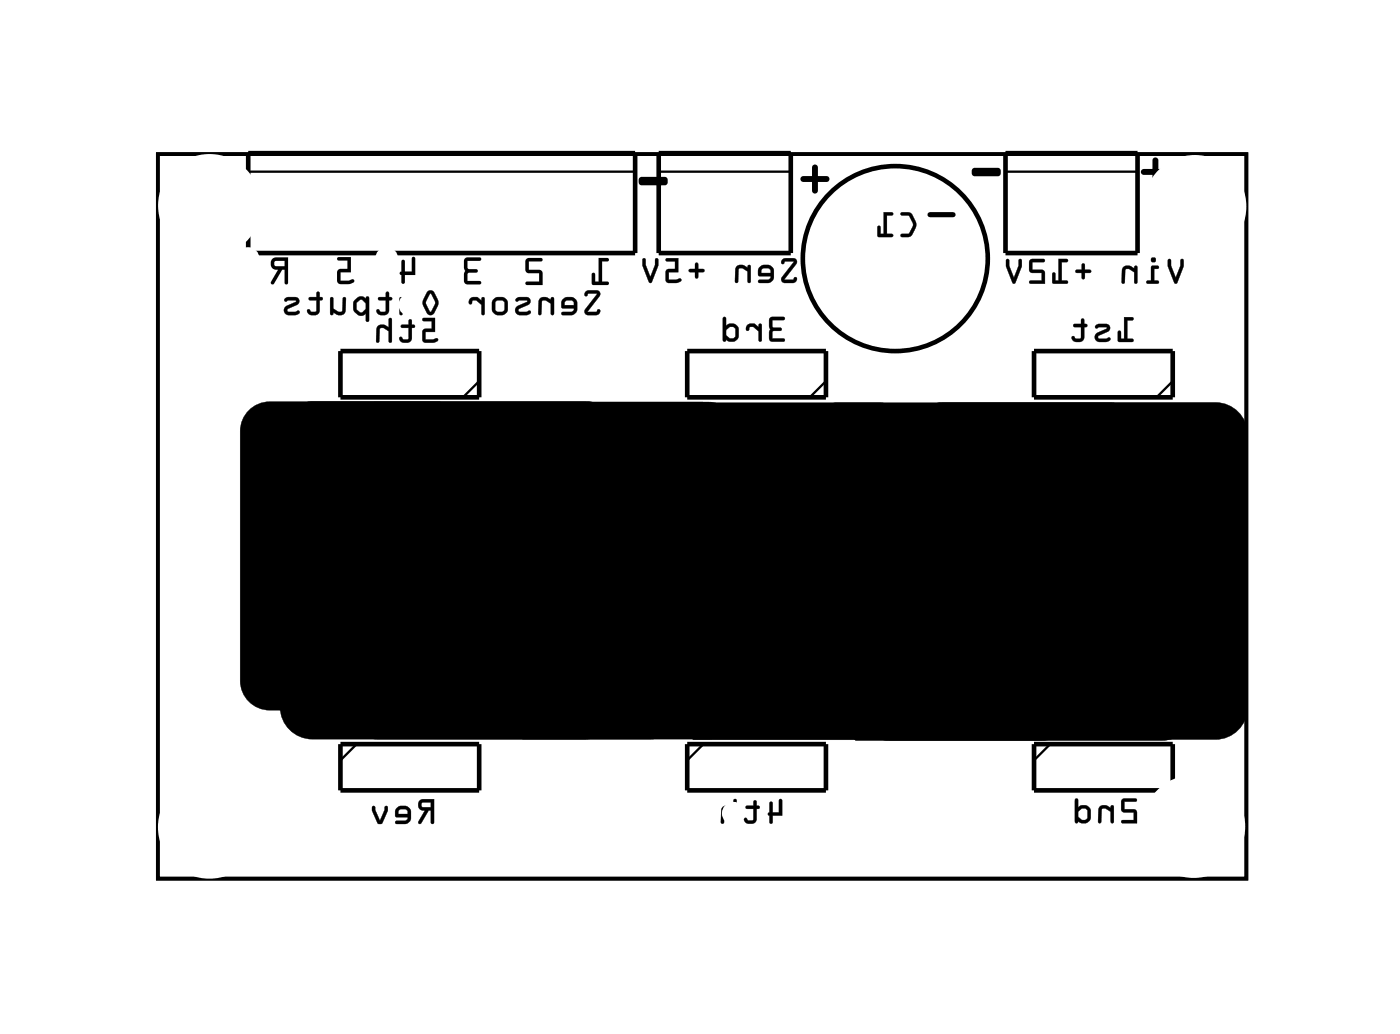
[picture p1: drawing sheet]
<svg xmlns="http://www.w3.org/2000/svg" width="77mm" height="57mm" viewBox="0 0 77 57" stroke-linecap="round" stroke-linejoin="round" font-family="sans-serif">
<path d="M8.7 8.5h59.8v39.8h-59.8z" fill="none" stroke="#000" stroke-width=".2"/>
<path d="M8.7 8.5h59.8v39.8h-59.8z" fill="none" stroke="#000" stroke-width=".05"/>
<g fill="none" stroke="#000" stroke-width=".25">
<path d="M13.6 8.4h21.3v5.5h-21.3zM18.7 19.3h7.6v2.5h-7.6zM36.2 8.4h7.2v5.5h-7.2zM37.8 19.3h7.6v2.5h-7.6zM55.2 8.4h7.3v5.5h-7.3zM56.8 19.3h7.6v2.5h-7.6zM18.7 40.9h7.6v2.5h-7.6zM37.8 40.9h7.6v2.5h-7.6zM56.8 40.9h7.6v2.5h-7.6z"/>
<circle cx="49.2" cy="14.2" r="5.1"/>
</g>
<path d="M13.6 9.4h21.3M36.2 9.4h7.2M55.2 9.4h7.3M26.3 20.9l-.9 .9M45.4 20.9l-.9 .9M64.4 20.9l-.9 .9M19.6 40.9l-.9 .9M38.6 40.9l-.8 .9M57.7 40.9l-.9 .9" fill="none" stroke="#000" stroke-width=".13"/>
<path d="M51.1 11.8h1.3" fill="none" stroke="#000" stroke-width=".28"/>
<g fill="#000">
<path d="M18.5 14.1h.8v.9h-.6v.4l.6-.1a.11 .11 0 0 1 .2 .1 .1 .1 0 0 1-.1 .1l-.7 .1-.2-.1 .1-.7h.5v-.5h-.5zM22.1 14.3h.1v.6h.4v-.7a.1 .1 0 0 1 .1-.1 .1 .1 0 0 1 .1 .1v.9h-.6v.4a.1 .1 0 0 1-.1 .1 .1 .1 0 0 1-.1-.1v-.4a.1 .1 0 0 1 0-.1 .1 .1 0 0 1 0-.1zM25.5 14.2l.8-.1a.1 .1 0 0 1 .1 .1 .1 .1 0 0 1-.1 .1h-.6v.5h.5a.1 .1 0 0 1 0 .1 .1 .1 0 0 1 0 .1h-.5v.4h.6a.1 .1 0 0 1 .1 .1 .1 .1 0 0 1-.1 .1h-.6l-.2-.1zM28.9 14.2h.8a.1 .1 0 0 1 .1 .1 .1 .1 0 0 1-.1 .1h-.6v.4l.7 .1v.8h-.8a.1 .1 0 0 1-.1-.1 .1 .1 0 0 1 .1-.1h.6v-.5h-.7zM32.9 14.2h.5a.1 .1 0 0 1 .1 .1 .1 .1 0 0 1-.1 .1h-.3v1.1h.3a.1 .1 0 0 1 .1 .1 .1 .1 0 0 1-.1 .1h-.8l-.1-.6a.1 .1 0 0 1 .1-.1 .1 .1 0 0 1 .1 .1v.4h.2zM35.1 9.8l1.4-.1a.24 .24 0 0 1 .2 .2 .24 .24 0 0 1-.2 .3h-1.3l-.1-.2zM44 9.7h.6v-.5a.16 .16 0 0 1 .2-.2 .16 .16 0 0 1 .1 .2v.5h.5a.16 .16 0 0 1 .2 .1 .16 .16 0 0 1-.2 .2h-.5v.5a.16 .16 0 0 1-.1 .1 .16 .16 0 0 1-.2-.1v-.5h-.5l-.1-.1zM53.4 9.3l1.4-.1a.24 .24 0 0 1 .2 .3 .24 .24 0 0 1-.2 .2h-1.3l-.1-.2zM62.7 9.3h.6v-.5a.16 .16 0 0 1 .2-.2 .16 .16 0 0 1 .1 .2v.5h.5a.16 .16 0 0 1 .2 .1 .16 .16 0 0 1-.2 .2h-.5v.5a.16 .16 0 0 1-.1 .1 .16 .16 0 0 1-.2-.1v-.5h-.5l-.1-.1z"/>
<path d="M15 14.2a.35 .35 0 0 0-.1 .4 .35 .35 0 0 0 .4 .2l-.4 .7a.1 .1 0 0 0 0 .1 .1 .1 0 0 0 .2 0l.4-.8h.1v.7a.1 .1 0 0 0 .1 .1 .1 .1 0 0 0 .1-.1v-1.4h-.6zM15 14.2l.2-.1h.6v1.4a.1 .1 0 0 1-.1 .1 .1 .1 0 0 1-.1-.1v-.7h-.1l-.4 .8a.1 .1 0 0 1-.2 0 .1 .1 0 0 1 0-.1l.4-.7a.35 .35 0 0 1-.4-.2 .35 .35 0 0 1 .1-.4zM15.1 14.4l.5-.1v.3h-.5zM15.1 14.4v.2h.5v-.3z"/>
<path d="M15 14.2a.35 .35 0 0 0-.1 .4 .35 .35 0 0 0 .4 .2l-.4 .7a.1 .1 0 0 0 0 .1 .1 .1 0 0 0 .2 0l.4-.8h.1v.7a.1 .1 0 0 0 .1 .1 .1 .1 0 0 0 .1-.1v-1.4h-.6zM15.1 14.4l.5-.1v.3h-.5z"/>
<path d="M18.5 14.2l.1 .1h.5v.5h-.5l-.1 .7 .2 .1h.6a.12 .12 0 0 0 .2-.1 .14 .14 0 0 0-.2-.2l-.6 .1v-.4h.6v-.9zM18.5 14.1h.8v.9h-.6v.4l.6-.1a.11 .11 0 0 1 .2 .1 .1 .1 0 0 1-.1 .1l-.7 .1-.2-.1 .1-.7h.5v-.5h-.5z"/>
<path d="M22.1 14.3l-.1 .6a.1 .1 0 0 0 0 .1 .1 .1 0 0 0 .1 .1v.4a.1 .1 0 0 0 0 .1 .1 .1 0 0 0 .1-.1v-.4h.6v-.9a.1 .1 0 0 0-.1-.1 .1 .1 0 0 0-.1 .1v.7h-.4v-.6zM22.1 14.3h.1v.6h.4v-.7a.1 .1 0 0 1 .1-.1 .1 .1 0 0 1 .1 .1v.9h-.6v.4a.1 .1 0 0 1-.1 .1 .1 .1 0 0 1-.1-.1v-.4a.1 .1 0 0 1 0-.1 .1 .1 0 0 1 0-.1z"/>
<path d="M23.2 17.5l.1 .1h.4v.5h-.4l-.1 .6 .2 .1h.4a.15 .15 0 0 0 .2 0 .15 .15 0 0 0-.1-.2l-.5 .1v-.5h.5v-.7zM22 17.9l.1 .1h.3v.6l-.2 .1-.2-.2-.1 .1a.35 .35 0 0 0 .4 .3 .35 .35 0 0 0 .3-.3v-.6l.2-.1-.2-.1v-.2h-.1l-.1 .2zM20.8 17.9l-.1 .2v.7h.1l.1-.7v-.1l.5 .2v.6h.1v-1.3h-.1v.5l-.4-.2z"/>
<path d="M23.2 17.5v.1h.5v.5h-.5v.6l.2 .1h.6a.11 .11 0 0 0 .1-.2 .1 .1 0 0 0-.2 0l-.5 .1v-.5h.5v-.7zM23.2 17.5h.7v.7h-.5v.5l.6-.1h.1l-.1 .1-.6 .1-.2-.1 .1-.6h.4v-.5h-.4zM22 17.9l.1 .1h.3v.6h-.2l-.1-.1h-.2a.21 .21 0 0 0 .1 .3 .21 .21 0 0 0 .2 0h.3l.1-.1v-.7h.1a.1 .1 0 0 0 .1-.1 .1 .1 0 0 0-.1-.1h-.1v-.2a.1 .1 0 0 0-.1-.1 .1 .1 0 0 0-.1 .1v.2zM22 17.9l.5-.1v-.2h.1v.2l.2 .1-.2 .1v.6a.37 .37 0 0 1-.3 .2 .37 .37 0 0 1-.4-.2l.1-.1 .2 .2h.2l.1-.1v-.6h-.4zM20.8 17.9l-.1 .8a.09 .09 0 0 0 0 .1 .09 .09 0 0 0 .1-.1l.1-.6 .2-.1 .3 .2-.1 .5a.1 .1 0 0 0 .1 .1 .1 .1 0 0 0 .1-.1v-1.1a.1 .1 0 0 0-.1-.1 .1 .1 0 0 0-.1 .1l.1 .4-.4-.2zM20.8 17.9l.2-.1 .4 .2v-.5h.1v1.3h-.1v-.6l-.3-.2-.2 .1-.1 .7h-.1v-.7z"/>
<path d="M25.5 14.2v1.3l.2 .1h.6a.1 .1 0 0 0 .1-.1 .1 .1 0 0 0-.1-.1h-.6v-.4h.5a.1 .1 0 0 0 0-.1 .1 .1 0 0 0 0-.1h-.5v-.5h.6a.1 .1 0 0 0 .1-.1 .1 .1 0 0 0-.1-.1zM25.5 14.2l.8-.1a.1 .1 0 0 1 .1 .1 .1 .1 0 0 1-.1 .1h-.6v.5h.5a.1 .1 0 0 1 0 .1 .1 .1 0 0 1 0 .1h-.5v.4h.6a.1 .1 0 0 1 .1 .1 .1 .1 0 0 1-.1 .1h-.6l-.2-.1z"/>
<path d="M28.9 14.2v.8h.7v.5h-.6a.1 .1 0 0 0-.1 .1 .1 .1 0 0 0 .1 .1h.8v-.8l-.8-.1v-.4h.7a.1 .1 0 0 0 .1-.1 .1 .1 0 0 0-.1-.1zM28.9 14.2h.8a.1 .1 0 0 1 .1 .1 .1 .1 0 0 1-.1 .1h-.6v.4l.7 .1v.8h-.8a.1 .1 0 0 1-.1-.1 .1 .1 0 0 1 .1-.1h.6v-.5h-.7z"/>
<path d="M32.2 16l-.1 .2 .1 .1 .1-.2 .5 .1-.7 .8v.2l.2 .1h.5l.2-.1-.1-.2-.2 .1h-.4l.6-.8 .1-.2-.2-.2zM30.9 16.4l-.1 .2 .1 .3 .6 .1-.1 .1h-.5v.2h.6l.2-.3-.1-.5-.2-.2h-.3zM31.1 16.5h.3l.1 .3h-.5zM29.7 16.4l-.1 .2v.7h.1l.1-.7v-.1l.5 .2v.6h.1v-1h-.1v.2l-.4-.2zM28.3 16.4v.1a.12 .12 0 0 0 .1 .1 .12 .12 0 0 0 .1-.1h.5l-.5 .3a.27 .27 0 0 0-.2 .3 .27 .27 0 0 0 .3 .2l.5-.1v-.1h-.2h-.4v-.1l.5-.3a.22 .22 0 0 0 .1-.2 .22 .22 0 0 0-.2-.2h-.4zM26.9 16.8a.5 .5 0 0 0 1 0 .5 .5 0 0 0-1 0zM27.3 16.5h.3l.1 .1v.4l-.1 .1h-.3l-.1-.1zM25.8 16.4v.2a.1 .1 0 0 0 0 .1 .1 .1 0 0 0 .1-.1l.3-.1 .2 .2 .1 .6h.1v-1h-.1l-.1 .2-.2-.2zM23.5 16l-.3 .6 .2 .6a.25 .25 0 0 0 .5 0l.2-.7-.3-.5-.1-.1zM23.6 16.1l.3 .5-.2 .5-.3-.5zM22 16.3v1h.1v-.1a.38 .38 0 0 0 .4 .1 .38 .38 0 0 0 .3-.2v-.8l-.2 .1v.7h-.1l-.4-.1v-.6zM20.8 16.3v.2h.4v.5l-.3 .1-.1-.1h-.1a.35 .35 0 0 0 .3 .3 .35 .35 0 0 0 .4-.3v-.5l.1-.1-.1-.1-.1-.3-.1 .1v.2zM19.5 16.5l-.1 .1a.54 .54 0 0 0 .4 .7l.3-.1v.4h.2v-1.3a.1 .1 0 0 0-.2 0 .09 .09 0 0 0 0 .1l-.3-.1zM19.6 16.6l.3-.1 .2 .2v.3l-.2 .2-.3-.2zM18.2 16.3v1h.1v-.1a.38 .38 0 0 0 .4 .1 .38 .38 0 0 0 .3-.2v-.8l-.2 .1v.7h-.1l-.4-.1v-.6zM17 16.3v.2h.4v.5l-.3 .1-.1-.1h-.1a.35 .35 0 0 0 .3 .3 .35 .35 0 0 0 .4-.3v-.5l.1-.1-.1-.1-.1-.3-.1 .1v.2zM15.6 16.4v.1a.12 .12 0 0 0 .1 .1 .12 .12 0 0 0 .1-.1h.5l-.5 .3a.27 .27 0 0 0-.2 .3 .27 .27 0 0 0 .3 .2l.5-.1v-.1h-.2h-.4v-.1l.5-.3a.22 .22 0 0 0 .1-.2 .22 .22 0 0 0-.2-.2h-.4z"/>
<path d="M32.2 16l-.1 .2a.13 .13 0 0 0 .1 .1 .13 .13 0 0 0 .1-.2l.5 .1-.7 .8a.21 .21 0 0 0 0 .2 .21 .21 0 0 0 .2 .1h.5l.2-.2a.13 .13 0 0 0-.2-.1 .13 .13 0 0 0-.1 .1h-.4l.6-.8a.21 .21 0 0 0-.1-.4zM32.2 16h.6a.2 .2 0 0 1 .1 .3l-.6 .8h.4l.2-.1v.2l-.7 .1-.1-.3 .7-.9h-.5l-.1 .2zM30.9 16.4l-.1 .2 .1 .3h.6l-.1 .2h-.5a.1 .1 0 0 0-.1 .1 .1 .1 0 0 0 .1 .1h.5l.2-.1 .1-.1v-.5l-.2-.3h-.4zM30.9 16.4l.2-.1h.3l.2 .2 .1 .5-.2 .3h-.6v-.2h.5l.1-.1v-.1h-.6l-.1-.3zM31.1 16.5h.3l.1 .3h-.5zM31.1 16.5l-.1 .3h.5l-.1-.3zM29.7 16.4l-.1 .8a.09 .09 0 0 0 0 .1 .09 .09 0 0 0 .1-.1l.1-.6 .2-.1 .3 .2-.1 .5a.1 .1 0 0 0 .1 .1 .1 .1 0 0 0 .1-.1v-.8a.1 .1 0 0 0-.1-.1 .1 .1 0 0 0 0 .2l-.4-.2zM29.7 16.4l.2-.1 .4 .2v-.1h.1v.9h-.1v-.6l-.3-.2h-.2l-.1 .8h-.1v-.7zM28.3 16.4a.12 .12 0 0 0 .1 .2 .12 .12 0 0 0 .1-.1h.5l-.5 .3a.28 .28 0 0 0-.2 .3 .28 .28 0 0 0 .3 .2l.5-.1a.12 .12 0 0 0 0-.1 .12 .12 0 0 0-.2 0h-.4v-.1l.6-.3v-.2l-.1-.2a.71 .71 0 0 0-.7 .1zM28.3 16.4l.2-.1h.4a.22 .22 0 0 1 .2 .2 .22 .22 0 0 1-.1 .2l-.5 .2v.2h.4h.2v.1l-.2 .1h-.4l-.2-.2v-.2l.7-.4h-.5a.09 .09 0 0 1-.1 .1 .11 .11 0 0 1-.1-.2zM26.9 16.8a.51 .51 0 0 0 1 0 .51 .51 0 0 0-1 0zM26.9 16.8a.5 .5 0 0 1 1 0 .5 .5 0 0 1-1 0zM27.3 16.5h.3l.1 .1v.4l-.1 .1h-.4zM27.2 16.5v.5l.1 .1h.3l.1-.1v-.4l-.1-.1zM25.8 16.4l-.1 .2a.11 .11 0 0 0 .2 .1 .11 .11 0 0 0 0-.1l.3-.1 .2 .2v.5a.1 .1 0 0 0 .1 .1 .1 .1 0 0 0 .1-.1v-.8a.1 .1 0 0 0-.1-.1 .1 .1 0 0 0-.1 .1v.1l-.2-.2zM25.8 16.4l.4-.1 .3 .2v-.1h.1v.9h-.1v-.6l-.3-.2h-.2l-.2 .2zM23.5 16l-.3 .6 .2 .6a.25 .25 0 0 0 .5 0l.2-.5v-.2l-.3-.5-.1-.1zM23.5 16a.23 .23 0 0 1 .4 .1l.2 .5-.2 .6a.25 .25 0 0 1-.5 0l-.2-.6zM23.6 16.1l.3 .5-.2 .5-.3-.5zM23.6 16.1l-.2 .5 .3 .5 .2-.5-.2-.4zM22 16.3l-.1 .9a.11 .11 0 0 0 .2 .1 .1 .1 0 0 0 0-.1 .39 .39 0 0 0 .7-.1v-.7a.09 .09 0 0 0-.1-.1 .09 .09 0 0 0-.1 .1v.7h-.2l-.3-.1v-.6zM22 16.4h.1v.6l.4 .1h.1l.1-.7h.1v.7a.32 .32 0 0 1-.5 .2l-.2-.2v.2h-.1zM20.8 16.3v.2h.4v.5l-.3 .1-.1-.1h-.1a.21 .21 0 0 0 0 .2 .21 .21 0 0 0 .2 .1h.3l.2-.1v-.7h.1a.1 .1 0 0 0 .1-.1 .1 .1 0 0 0-.1-.1h-.1v-.2a.1 .1 0 0 0-.1-.1 .1 .1 0 0 0-.1 .1v.2zM20.8 16.4l.4-.1v-.2h.1l.1 .2 .1 .1-.1 .1v.5a.37 .37 0 0 1-.4 .3 .37 .37 0 0 1-.3-.2l.1-.1 .1 .1h.2l.1-.1v-.5h-.4zM19.5 16.5l-.1 .2a.5 .5 0 0 0 .2 .6l.3 .1 .2-.2v.4a.1 .1 0 0 0 .1 .1 .1 .1 0 0 0 .1-.1v-1.2a.1 .1 0 0 0-.1-.1 .1 .1 0 0 0-.1 .1l-.3-.1zM19.6 16.4l.2-.1 .3 .1 .1-.1h.1l-.1 1.4-.1-.1v-.4l-.1 .1h-.3l-.3-.2v-.5zM19.6 16.6l.3-.1 .2 .2v.3l-.2 .2-.3-.2zM19.6 16.6v.4l.3 .2 .2-.2v-.3l-.2-.3zM18.2 16.3l-.1 .9a.11 .11 0 0 0 .2 .1 .1 .1 0 0 0 0-.1 .39 .39 0 0 0 .7-.1v-.7a.09 .09 0 0 0-.1-.1 .09 .09 0 0 0-.1 .1v.7h-.2l-.3-.1v-.6zM18.2 16.4h.1v.6l.4 .1h.1v-.7h.2v.7a.32 .32 0 0 1-.5 .2l-.2-.2v.2h-.2zM17 16.3v.2h.4v.5l-.3 .1-.1-.1h-.1a.21 .21 0 0 0 0 .2 .21 .21 0 0 0 .2 .1h.3l.1-.1 .1-.7a.1 .1 0 0 0 .1-.1 .1 .1 0 0 0-.1-.1v-.2a.1 .1 0 0 0-.1-.1 .1 .1 0 0 0-.1 .1v.2zM17 16.4l.4-.1v-.2h.1l.1 .2 .1 .1-.1 .1v.5a.37 .37 0 0 1-.4 .3 .37 .37 0 0 1-.3-.2l.1-.1 .1 .1h.2l.1-.1v-.5h-.4zM15.6 16.4a.12 .12 0 0 0 .1 .2 .12 .12 0 0 0 .1-.1h.5l-.5 .3a.28 .28 0 0 0-.2 .3 .28 .28 0 0 0 .3 .2l.5-.1a.12 .12 0 0 0 0-.1 .12 .12 0 0 0-.2 0h-.4v-.1l.6-.3v-.2l-.1-.2a.71 .71 0 0 0-.7 .1zM15.6 16.4l.2-.1h.4a.22 .22 0 0 1 .2 .2 .22 .22 0 0 1-.1 .2l-.5 .2v.2h.4h.2v.1l-.2 .1h-.4l-.2-.2v-.2l.7-.4h-.5a.09 .09 0 0 1-.1 .1 .11 .11 0 0 1-.1-.2z"/>
<path d="M32.9 14.2v1.3h-.2v-.4a.1 .1 0 0 0-.1-.1 .1 .1 0 0 0-.1 .1l.1 .6h.8a.1 .1 0 0 0 .1-.1 .1 .1 0 0 0-.1-.1h-.3v-1.1h.3a.1 .1 0 0 0 .1-.1 .1 .1 0 0 0-.1-.1zM32.9 14.2h.5a.1 .1 0 0 1 .1 .1 .1 .1 0 0 1-.1 .1h-.3v1.1h.3a.1 .1 0 0 1 .1 .1 .1 .1 0 0 1-.1 .1l-.9-.1v-.5a.1 .1 0 0 1 .1-.1 .1 .1 0 0 1 .1 .1v.4h.2z"/>
<path d="M35.1 9.8v.2l.1 .2h1.3a.24 .24 0 0 0 .2-.3 .24 .24 0 0 0-.2-.2zM35.1 9.8l1.4-.1a.24 .24 0 0 1 .2 .2 .24 .24 0 0 1-.2 .3h-1.3l-.1-.2z"/>
<path d="M42.3 17.5v1.2l.1 .1h.7v-.2h-.7l.1-.4h.4v-.1v-.1h-.4l-.1-.4h.6l.1-.1zM41.1 17.9l-.1 .1a.11 .11 0 0 0 .1 .2 .11 .11 0 0 0 .1-.2h.2l.3 .2v.5h.1v-.9h-.1v.2l-.3-.2zM39.7 17.4v1.3l.1 .1 .1-.1 .2 .1 .3-.1 .2-.1-.1-.6-.2-.2-.4 .1v-.4zM39.9 18.1l.2-.1h.2l.1 .5-.3 .1-.2-.2z"/>
<path d="M42.3 17.5v1.2l.1 .1h.6a.1 .1 0 0 0 .1-.1 .1 .1 0 0 0-.1-.1h-.6l.1-.4h.4a.1 .1 0 0 0 .1-.1 .1 .1 0 0 0-.1-.1h-.4l-.1-.4h.6a.1 .1 0 0 0 .1-.1 .1 .1 0 0 0-.1-.1zM42.3 17.5h.8l-.1 .1h-.6v.4h.5v.1v.1h-.5v.4h.7v.2h-.7l-.1-.1zM41 17.8v.2a.11 .11 0 0 0 .1 .2 .11 .11 0 0 0 .1-.2h.2l.3 .2v.5a.1 .1 0 0 0 .1 .1 .1 .1 0 0 0 .1-.1v-.8a.1 .1 0 0 0-.1-.1 .1 .1 0 0 0-.1 .1v.1l-.3-.2zM41.1 17.9l.4-.1 .2 .2v-.2h.1v.9h-.1v-.5l-.3-.3-.2 .1-.2 .2zM39.7 17.4v1.3a.1 .1 0 0 0 .1 .1 .1 .1 0 0 0 .1-.1l.2 .1 .4-.1 .1-.2v-.5l-.3-.2-.4 .1v-.4zM39.7 17.4l.2 .1v.4l.4-.1 .2 .2v.6l-.1 .1-.3 .1-.2-.2-.1 .2-.1-.1zM39.9 18.1l.2-.1h.3v.5l-.3 .1-.2-.2zM39.9 18.1v.3l.2 .2 .3-.1-.1-.5h-.2z"/>
<path d="M43 14.3l-.1 .1 .1 .1 .1-.1h.5l-.6 .8-.1 .2 .2 .1h.5l.2-.1-.1-.2-.2 .2-.4-.1 .6-.8 .1-.2-.2-.1zM41.7 14.7l-.1 .2 .1 .2 .6 .1-.1 .2h-.5v.1h.6l.2-.3v-.5l-.3-.1h-.3zM41.9 14.8l.3-.1 .1 .3h-.5zM40.5 14.6l-.1 .2v.7h.1l.1-.7 .1-.1 .4 .2v.6h.1v-.9h-.1v.1l-.3-.1zM37.9 14.8v.1l.3 .1v.2l.1 .1v-.1l.1-.2 .2-.1h.1l-.1-.1h-.2l-.1-.3v-.1l-.1 .1v.3zM36.6 14.2v.2h.5v.4h-.5v.6l.1 .1h.4a.15 .15 0 0 0 .3 0 .15 .15 0 0 0-.1-.2l-.6 .1v-.4h.6v-.8zM35.3 14.2v.4l.3 .9h.2l.4-.9v-.4h-.2v.4l-.3 .6-.2-.6v-.4z"/>
<path d="M43 14.2l-.1 .2a.13 .13 0 0 0 .1 .1 .13 .13 0 0 0 .1-.1h.5l-.7 .8a.21 .21 0 0 0 0 .2 .21 .21 0 0 0 .2 .2l.5-.1 .2-.2a.13 .13 0 0 0-.2-.1 .13 .13 0 0 0-.1 .2l-.4-.1 .6-.8a.21 .21 0 0 0-.1-.3zM43 14.3l.6-.1a.2 .2 0 0 1 .1 .3l-.6 .8 .4 .1 .2-.2v.3h-.7l-.1-.2 .7-.9-.5-.1-.1 .2zM41.7 14.7l-.1 .2 .1 .3h.6l-.1 .2h-.5a.1 .1 0 0 0-.1 .1 .1 .1 0 0 0 .1 .1h.5l.2-.1 .1-.2v-.4l-.2-.3-.4-.1zM41.7 14.7l.2-.1h.3l.2 .1 .1 .5-.2 .3h-.6v-.1h.5l.1-.2-.6-.1-.1-.2zM41.9 14.8l.3-.1 .1 .3h-.5zM41.9 14.8l-.1 .2h.5l-.1-.3zM40.5 14.6l-.1 .9a.09 .09 0 0 0 .1 .1 .09 .09 0 0 0 0-.1l.1-.7 .2-.1 .3 .2v.6a.1 .1 0 0 0 .1 .1 .1 .1 0 0 0 0-.1v-.9a.1 .1 0 0 0-.1 0 .1 .1 0 0 0 0 .1l-.3-.2zM40.5 14.6h.3l.3 .1v-.1h.1v.9h-.1v-.6l-.3-.2-.2 .1-.1 .7h-.1v-.7zM37.9 14.8v.2h.3v.2a.1 .1 0 0 0 .1 .1 .1 .1 0 0 0 .1-.1v-.2h.2a.1 .1 0 0 0 .1-.1 .1 .1 0 0 0-.1-.1h-.2v-.3a.1 .1 0 0 0-.1-.1 .1 .1 0 0 0-.1 .1v.3zM37.9 14.8h.3v-.3l.1-.1v.1v.3h.3l.1 .1h-.1h-.3v.3v.1l-.1-.1v-.3h-.3zM36.6 14.2v.2h.5v.4h-.5v.6l.1 .2 .7-.1a.1 .1 0 0 0 0-.2 .1 .1 0 0 0-.1 0l-.6 .1v-.4h.6v-.8zM36.6 14.2h.7v.8l-.6-.1v.5l.6-.1 .1 .1v.1h-.7l-.1-.1v-.6h.5v-.5h-.5zM35.3 14.2v.4l.4 1 .5-1v-.3a.1 .1 0 0 0-.1-.1 .1 .1 0 0 0-.1 .1v.3l-.3 .6-.2-.6v-.4zM35.3 14.2h.2v.4l.2 .6 .3-.6v-.4h.1l.1 .4-.4 .9h-.2l-.3-.9z"/>
<path d="M44 9.7v.2l.1 .1h.5v.5a.16 .16 0 0 0 .2 .1 .16 .16 0 0 0 .1-.1v-.5h.5a.16 .16 0 0 0 .2-.2 .16 .16 0 0 0-.2-.1h-.5v-.5a.16 .16 0 0 0-.1-.2 .16 .16 0 0 0-.2 .2v.5zM44 9.7h.6v-.5a.16 .16 0 0 1 .2-.2 .16 .16 0 0 1 .1 .2v.5h.5a.16 .16 0 0 1 .2 .1 .16 .16 0 0 1-.2 .2h-.5v.5a.16 .16 0 0 1-.1 .1 .16 .16 0 0 1-.2-.1v-.5h-.5l-.1-.1z"/>
<path d="M49.5 11.7v.1h.4l.3 .5-.3 .5-.4 .1v.1h.1a.6 .6 0 0 0 .7-.6v-.2l-.2-.5h-.2zM48.5 11.7v1.1h-.1v-.3l-.1-.1-.1 .6h.8v-.1l-.3-.1v-1h.3l.1-.1z"/>
<path d="M49.5 11.7v.1l.4 .1 .3 .4-.3 .5h-.3a.1 .1 0 0 0-.1 .1 .1 .1 0 0 0 .1 .1l.5-.1 .2-.6-.3-.6zM49.5 11.7h.5l.3 .5a.83 .83 0 0 1-.3 .8h-.4l-.1-.1 .4-.1 .2-.4v-.2l-.2-.4h-.4zM48.5 11.7v1.1h-.1v-.3a.1 .1 0 0 0-.1-.1 .1 .1 0 0 0-.1 .1v.5h.8a.1 .1 0 0 0 .1-.1 .1 .1 0 0 0-.1-.1h-.3v-1h.3a.1 .1 0 0 0 .1-.1 .1 .1 0 0 0-.1 0zM48.5 11.7h.6l-.1 .1h-.3v1.1h.3v.1h-.8l.1-.6 .1 .1v.4h.2z"/>
<path d="M53.4 9.3v.2l.1 .2h1.3a.24 .24 0 0 0 .2-.2 .24 .24 0 0 0-.2-.3zM53.4 9.3l1.4-.1a.24 .24 0 0 1 .2 .3 .24 .24 0 0 1-.2 .2h-1.3l-.1-.2z"/>
<path d="M61.8 17.4v1.2h-.2v-.4h-.1l-.1 .5 .8 .1v-.2h-.3v-1h.3l.1-.1zM60.2 17.9a.12 .12 0 0 0 .1 .2 .12 .12 0 0 0 .1-.1h.4l-.5 .3a.27 .27 0 0 0-.2 .3 .27 .27 0 0 0 .3 .2l.6-.1v-.2l-.2 .1-.5-.1 .1-.1 .4-.2a.22 .22 0 0 0 .2-.2 .22 .22 0 0 0-.2-.2h-.4zM59 17.8v.2h.4v.5l-.3 .1-.1-.1h-.1a.35 .35 0 0 0 .3 .3 .35 .35 0 0 0 .4-.3v-.5l.1-.1-.1-.1-.1-.3-.1 .1v.2z"/>
<path d="M61.7 17.4l.1 1.2h-.2v-.3a.1 .1 0 0 0-.1-.1 .1 .1 0 0 0-.1 .1v.5h.8a.1 .1 0 0 0 .1-.1 .1 .1 0 0 0-.1-.1h-.3v-1h.3a.1 .1 0 0 0 .1-.1 .1 .1 0 0 0-.1-.1zM61.8 17.4l.5 .1-.1 .1h-.3v1h.3v.2l-.8-.1 .1-.5h.1v.4h.2zM60.2 17.9a.12 .12 0 0 0 0 .2 .12 .12 0 0 0 .2-.1h.4l-.5 .3a.28 .28 0 0 0-.2 .3 .28 .28 0 0 0 .3 .2l.6-.1a.12 .12 0 0 0-.1-.1 .12 .12 0 0 0-.1 0h-.4l-.1-.1 .7-.4v-.2l-.2-.1a.71 .71 0 0 0-.6 .1zM60.2 17.9l.2-.1h.4a.22 .22 0 0 1 .2 .2 .22 .22 0 0 1-.2 .2l-.4 .2-.1 .2h.5l.1-.1 .1 .2-.3 .1h-.4l-.1-.2v-.2l.6-.4h-.5a.09 .09 0 0 1-.1 0 .09 .09 0 0 1 0-.1zM59 17.8v.2h.4v.5l-.3 .1-.1-.1h-.1a.21 .21 0 0 0 0 .2 .21 .21 0 0 0 .2 .1h.3l.1-.2 .1-.6a.1 .1 0 0 0 .1-.1 .1 .1 0 0 0-.1-.1v-.2a.1 .1 0 0 0-.1-.1 .1 .1 0 0 0-.1 .1v.2zM59 17.8h.4v-.2l.1-.1 .1 .3 .1 .1-.1 .1v.5a.37 .37 0 0 1-.4 .3 .37 .37 0 0 1-.3-.2l.1-.1 .1 .1h.2l.1-.1v-.5h-.4z"/>
<path d="M62.7 9.3v.2l.1 .1h.5v.5a.16 .16 0 0 0 .2 .1 .16 .16 0 0 0 .1-.1v-.5h.5a.16 .16 0 0 0 .2-.2 .16 .16 0 0 0-.2-.1h-.5v-.5a.16 .16 0 0 0-.1-.1 .16 .16 0 0 0-.2 .1v.5zM62.7 9.3h.6v-.5a.16 .16 0 0 1 .2-.2 .16 .16 0 0 1 .1 .2v.5h.5a.16 .16 0 0 1 .2 .1 .16 .16 0 0 1-.2 .2h-.5v.5a.16 .16 0 0 1-.1 .1 .16 .16 0 0 1-.2-.1v-.5h-.5l-.1-.1z"/>
<path d="M64.2 14.2v.4l.3 .9 .1 .1 .4-1v-.3h-.1l-.1 .3-.2 .7-.3-.7v-.3zM63.3 14.6l-.1 .8h-.2v.1l.6 .1v-.2h-.2v-.6h.2l.1-.2zM63.2 14.3a.15 .15 0 0 0 .3 0 .15 .15 0 0 0-.3 0zM61.7 14.7l-.1 .1v.8l.2-.1v-.6l.1-.1 .4 .2v.5l.2 .1v-1h-.2v.1l-.3-.1zM59.1 14.8v.2h.3v.3h.1h.1v-.3h.3v-.1v-.1h-.3v-.3h-.1h-.1v.3zM58.1 14.2v1.2h-.1v-.4h-.1l-.1 .5 .8 .1v-.2h-.3v-1h.3l.1-.1zM56.6 14.3l-.1 .6 .2 .1h.5v.4h-.6l-.1 .1 .9 .1-.1-.7-.6-.1v-.4h.6l.1-.1zM55.3 14.2v.4l.3 .9 .1 .1 .4-1v-.3h-.1v.3l-.3 .7-.3-.7v-.3z"/>
<path d="M64.2 14.2l-.1 .4 .5 1 .4-1v-.3a.1 .1 0 0 0-.1-.1 .1 .1 0 0 0-.1 .1v.3l-.2 .7-.3-.7v-.3zM64.2 14.3h.1v.3l.3 .7 .3-.7v-.3h.1v.3l-.4 1-.1-.1-.3-.9zM63.2 14.6v.8h-.1a.1 .1 0 0 0-.1 .1 .1 .1 0 0 0 .1 .1h.5a.1 .1 0 0 0 .1-.1 .1 .1 0 0 0-.1-.1h-.2v-.6h.2a.1 .1 0 0 0 .1-.1 .1 .1 0 0 0-.1-.1zM63.3 14.6l.4 .1-.1 .1h-.2v.6h.2v.2l-.6-.1v-.1h.2zM63.2 14.3a.15 .15 0 0 0 .3 0 .15 .15 0 0 0-.3 0zM63.2 14.3a.15 .15 0 0 1 .3 0 .15 .15 0 0 1-.3 0zM61.7 14.7l-.1 .8a.09 .09 0 0 0 .1 .1 .09 .09 0 0 0 .1-.1v-.6l.2-.1 .3 .2v.5a.1 .1 0 0 0 .1 .1 .1 .1 0 0 0 .1-.1v-.8a.1 .1 0 0 0-.1-.1 .1 .1 0 0 0-.1 .1l-.3-.1zM61.7 14.7l.3-.1 .3 .2v-.2h.1v1l-.1-.1v-.6l-.3-.1h-.2v.7l-.2 .1v-.8zM59.1 14.8v.2h.3v.3a.1 .1 0 0 0 .1 0 .1 .1 0 0 0 .1 0v-.3h.3a.1 .1 0 0 0 0-.1 .1 .1 0 0 0 0-.1h-.3v-.2a.1 .1 0 0 0-.1-.1 .1 .1 0 0 0-.1 .1v.2zM59.1 14.8h.3v-.3h.1h.1v.3h.3v.1v.1h-.3v.3h-.1h-.1v-.3h-.3zM58.1 14.2v1.2h-.1v-.3a.1 .1 0 0 0-.1-.1 .1 .1 0 0 0-.1 .1v.5h.8a.1 .1 0 0 0 .1-.1 .1 .1 0 0 0-.1-.1h-.3v-1h.3a.1 .1 0 0 0 .1-.1 .1 .1 0 0 0-.1-.1zM58.1 14.2l.6 .1-.1 .1h-.3v1h.3v.2l-.8-.1 .1-.5h.1v.4h.2zM56.6 14.3v.6l.6 .1v.4h-.6a.1 .1 0 0 0-.1 .1 .1 .1 0 0 0 .1 .1h.8v-.7l-.7-.1v-.4h.6a.1 .1 0 0 0 .1-.1 .1 .1 0 0 0-.1-.1zM56.6 14.3h.8l-.1 .1h-.6v.4l.6 .1 .1 .7-.9-.1 .1-.1h.6v-.4h-.5l-.1-.1zM55.3 14.2v.4l.4 1 .4-1v-.3a.1 .1 0 0 0-.1-.1 .1 .1 0 0 0-.1 .1l.1 .3-.3 .7-.3-.7v-.3zM55.3 14.3h.1v.3l.3 .7 .3-.7v-.3h.1v.3l-.4 1-.1-.1-.3-.9z"/>
<path d="M16 22.6l.7-.5 .5-.1h15a1.77 1.77 0 0 1 1.8 1.8v15a1.77 1.77 0 0 1-1.8 1.8h-10.2l-6.6-6.6v-10.2l.1-.5zM20.3 26v2.9h2v.7h-2v3h4v3.8h4.8v-8.6l-1.9-1.8z"/>
<path d="M16 22.6l.7-.5h.5h15a1.76 1.76 0 0 1 1.7 1.7v15a1.76 1.76 0 0 1-1.7 1.8h-10.2l-6.6-6.6v-10.2l.1-.5zM15.9 22.6l-.4 .7-.1 .5v10.2l6.6 6.6h10.2a1.78 1.78 0 0 0 1.8-1.8v-15a1.78 1.78 0 0 0-1.8-1.8h-15l-.5 .1zM20.3 25.9v3h2v.7h-2v3h4v3.8h4.8v-8.6l-1.9-1.9zM20.3 26h6.9l1.9 1.8v8.6h-4.8v-3.8h-4v-3h2v-.7h-2z"/>
<path d="M22.7 22.6l.8-.5h.4h15a1.77 1.77 0 0 1 1.8 1.8v14.9a1.77 1.77 0 0 1-1.8 1.8h-10.2l-6.5-6.5v-10.2v-.5zM27 26v2.9h2v.8h-2v2.9h4.1v3.8h4.7v-8.6l-1.8-1.8z"/>
<path d="M22.7 22.6l.8-.4 .4-.1h15a1.76 1.76 0 0 1 1.8 1.8v14.9a1.76 1.76 0 0 1-1.8 1.8h-10.2l-6.5-6.5v-10.2v-.5zM22.7 22.6l-.5 .8v.5v10.2l6.5 6.5h10.2a1.78 1.78 0 0 0 1.8-1.8v-14.9a1.78 1.78 0 0 0-1.8-1.8h-15h-.4zM27 26v2.9h2v.8h-2v2.9h4.1l-.1 3.8h4.8v-8.6l-1.8-1.8zM27 26h7l1.8 1.8v8.6h-4.7v-3.8h-4.1v-2.9h2v-.8h-2z"/>
<path d="M13.7 22.5l.7-.4h.4h9.4l5.9 6v9.3a1.62 1.62 0 0 1-1.6 1.6h-13.7a1.62 1.62 0 0 1-1.6-1.6v-13.7l.1-.4zM17.7 25.9v7.9l1.6 1.6h6.4v-2.7h-1.8v-.6h1.8v-2.7h-3.7v-3.5z"/>
<path d="M13.7 22.5l.7-.4h.4h9.4l5.9 6v9.3a1.61 1.61 0 0 1-1.6 1.6h-13.7a1.61 1.61 0 0 1-1.6-1.6v-13.7l.1-.4zM13.7 22.5l-.5 .8v.4v13.7a1.63 1.63 0 0 0 1.6 1.6h13.7a1.62 1.62 0 0 0 1.6-1.6l.1-9.4-6-5.9h-9.4h-.4zM17.7 25.9v7.9l1.6 1.6h6.4v-2.7h-1.8v-.6h1.8v-2.7h-3.7v-3.5zM17.7 25.9h4.3v3.5h3.7v2.7h-1.8v.6h1.8v2.7h-6.4l-1.6-1.6z"/>
<path d="M32.1 22.6l.8-.4 .4-.1h15a1.77 1.77 0 0 1 1.8 1.8v15a1.77 1.77 0 0 1-1.8 1.7h-10.2l-6.6-6.5v-10.2l.1-.5zM36.4 26v3h2v.7h-2v3h4v3.7h4.8v-8.5l-1.8-1.9z"/>
<path d="M32.1 22.6l.8-.4 .4-.1h15a1.76 1.76 0 0 1 1.8 1.8v15a1.76 1.76 0 0 1-1.8 1.7h-10.2l-6.6-6.5 .1-10.2v-.5zM32.1 22.6l-.5 .8-.1 .5v10.2l6.6 6.5h10.2a1.78 1.78 0 0 0 1.8-1.7v-15a1.78 1.78 0 0 0-1.8-1.8h-15l-.5 .1zM36.4 26v3h2v.7h-2v3h4v3.8h4.8v-8.6l-1.8-1.9zM36.4 26h7l1.8 1.9v8.5h-4.8l.1-3.8-4.1 .1v-3h2v-.7h-2z"/>
<path d="M41 22.7l.8-.5h.4h15a1.77 1.77 0 0 1 1.8 1.7v15a1.77 1.77 0 0 1-1.8 1.8h-10.2l-6.5-6.6v-10.2v-.4zM45.3 26.1v2.9h2v.8h-2v2.9h4.1v3.8h4.7v-8.6l-1.8-1.8z"/>
<path d="M41 22.7l.8-.5h.4h15a1.76 1.76 0 0 1 1.8 1.7v15a1.76 1.76 0 0 1-1.8 1.8h-10.2l-6.5-6.6v-10.2v-.4zM41 22.7l-.5 .8v.4v10.2l6.5 6.6h10.2a1.78 1.78 0 0 0 1.8-1.8v-15a1.78 1.78 0 0 0-1.8-1.7h-15h-.4zM45.3 26.1v2.9h2v.8l-2-.1v3h4.1l-.1 3.8h4.8v-8.6l-1.8-1.8zM45.3 26.1h7l1.8 1.8v8.6h-4.7v-3.8h-4.1v-2.9h2v-.8h-2z"/>
<path d="M44.8 22.6l.7-.4 .5-.1h15a1.77 1.77 0 0 1 1.8 1.8v15a1.77 1.77 0 0 1-1.8 1.7h-10.2l-6.6-6.5v-10.2l.1-.5zM49.1 26v3h2v.7h-2v3h4v3.7h4.8v-8.5l-1.9-1.9z"/>
<path d="M44.8 22.6l.7-.4 .5-.1h15a1.76 1.76 0 0 1 1.7 1.8v15a1.76 1.76 0 0 1-1.7 1.7h-10.2l-6.6-6.5 .1-10.2v-.5zM44.8 22.6l-.5 .8-.1 .5v10.2l6.6 6.5h10.2a1.78 1.78 0 0 0 1.8-1.7v-15a1.78 1.78 0 0 0-1.8-1.8h-15l-.5 .1zM49.1 26v3h2v.7h-2v3h4v3.8h4.8v-8.6l-1.9-1.9zM49.1 26h6.9l1.9 1.9v8.5h-4.8v-3.8l-4 .1v-3h2v-.7h-2z"/>
<path d="M50.5 22.6l.8-.4 .5-.1h15a1.77 1.77 0 0 1 1.7 1.8v15a1.77 1.77 0 0 1-1.7 1.7h-10.2l-6.6-6.5v-10.2l.1-.5zM54.9 26v3h2v.7h-2v2.9h4v3.8h4.7v-8.6l-1.8-1.8z"/>
<path d="M50.5 22.6l.8-.4 .5-.1h15a1.76 1.76 0 0 1 1.7 1.8v15a1.76 1.76 0 0 1-1.7 1.7h-10.2l-6.6-6.5v-10.2l.1-.5zM50.5 22.6l-.4 .8-.1 .5v10.2l6.6 6.5h10.2a1.78 1.78 0 0 0 1.7-1.7v-15a1.78 1.78 0 0 0-1.7-1.8h-15l-.5 .1zM54.9 26v3h2v.7h-2v2.9h4v3.8h4.8v-8.6l-1.9-1.8zM54.9 26h6.9l1.8 1.8v8.6h-4.7v-3.8h-4v-2.9h2v-.8l-2 .1z"/>
<path d="M23.1 44a.32 .32 0 0 0-.1 .4 .32 .32 0 0 0 .3 .1l-.3 .7h.1l.4-.7h.2v.7l.1 .1v-1.4zM23.2 44.1h.5v.2h-.5zM21.8 44.4l-.1 .2v.3h.7l-.1 .2h-.5l-.1 .1h.7l.2-.3-.1-.5-.3-.1h-.2zM21.9 44.5h.4l.1 .2h-.5zM20.5 44.3l-.1 .2 .3 .7h.3l.3-.7v-.2h-.2l-.2 .8-.3-.8z"/>
<path d="M23 44a.32 .32 0 0 0 0 .4 .32 .32 0 0 0 .3 .1l-.3 .6a.1 .1 0 0 0 0 .2 .1 .1 0 0 0 .1-.1l.4-.7h.2v.7a.1 .1 0 0 0 .1 .1 .1 .1 0 0 0 .1-.1v-1.3h-.7zM23.1 44l.7-.1v1.3h-.1v-.7h-.2l-.4 .7h-.1l.4-.7a.31 .31 0 0 1-.4-.1 .31 .31 0 0 1 .1-.4zM23.2 44.1h.5v.2h-.5zM23.2 44.1v.2l.5 .1v-.3zM21.8 44.4l-.1 .2v.3h.7l-.1 .2h-.5a.1 .1 0 0 0-.1 .1 .1 .1 0 0 0 .1 .1h.5l.2-.1 .1-.1v-.5l-.3-.3h-.3zM21.8 44.4l.2-.1h.2l.3 .1 .1 .5-.2 .3h-.7l.1-.1h.5l.1-.2h-.7v-.3zM21.9 44.5h.4l.1 .2h-.5zM21.9 44.5v.2h.5l-.1-.3zM20.5 44.3l-.1 .2 .4 .8 .2-.1 .3-.8a.1 .1 0 0 0-.1-.1 .1 .1 0 0 0-.1 .1l-.2 .7-.3-.8zM20.5 44.3h.1l.3 .8 .2-.8h.2v.2l-.3 .7h-.3l-.3-.7z"/>
<path d="M15.9 22.6l.8-.5h.5h10.2l6.5 6.5v10.2a1.77 1.77 0 0 1-1.8 1.8h-14.9a1.77 1.77 0 0 1-1.8-1.8v-14.9v-.5zM20.3 26.3v8.6l1.8 1.8h6.9v-3h-1.9v-.7h1.9v-2.9h-4v-3.8z"/>
<path d="M15.9 22.6l.8-.4 .5-.1h10.2l6.5 6.5v10.2a1.76 1.76 0 0 1-1.8 1.8h-14.9a1.76 1.76 0 0 1-1.8-1.8v-14.9l.1-.5zM15.9 22.6l-.5 .8v.5v14.9a1.78 1.78 0 0 0 1.8 1.8h14.9a1.78 1.78 0 0 0 1.8-1.8v-10.2l-6.5-6.5h-10.2h-.5zM20.3 26.3v8.6l1.8 1.8h7v-3h-2v-.7h2v-2.9h-4.1v-3.8zM20.3 26.3h4.7v3.8h4v2.9h-1.9v.8l1.9-.1v3h-6.9l-1.8-1.8z"/>
<path d="M19.5 22.6l.8-.5h.4h10.2l6.6 6.5v10.2a1.77 1.77 0 0 1-1.8 1.8h-15a1.77 1.77 0 0 1-1.7-1.8v-14.9v-.5zM23.9 26.3v8.6l1.8 1.8h6.9v-3h-1.9v-.7h1.9v-2.9h-4v-3.8z"/>
<path d="M19.5 22.6l.8-.4 .4-.1h10.2l6.6 6.5v10.2a1.76 1.76 0 0 1-1.8 1.8h-15a1.76 1.76 0 0 1-1.7-1.8v-14.9v-.5zM19.5 22.6l-.5 .8v.5v14.9a1.78 1.78 0 0 0 1.7 1.8h15a1.78 1.78 0 0 0 1.8-1.8v-10.2l-6.6-6.5h-10.2h-.4zM23.9 26.3v8.6l1.8 1.8h6.9v-3h-1.9v-.7h1.9v-2.9h-4v-3.8zM23.9 26.3h4.7v3.8h4v2.9h-2v.8l2-.1v3h-6.9l-1.8-1.8z"/>
<path d="M42.3 44.1v.5l-.1 .1 .2 .5v-.4h.6v-.8l-.1-.1h-.1v.7h-.4v-.5zM41 44.3v.1h.4v.6l-.3 .1-.1-.2-.1 .1a.35 .35 0 0 0 .3 .3 .35 .35 0 0 0 .4-.3v-.6l.1-.1h-.1l-.1-.3h-.1v.3zM39.7 44.3l-.1 .2v.7h.2v-.7l.1-.1 .4 .2v.6h.1v-1.3h-.1v.5l-.3-.1z"/>
<path d="M42.3 44.1v.5a.09 .09 0 0 0-.1 .1 .09 .09 0 0 0 .1 .1v.4a.1 .1 0 0 0 .1 .1 .1 .1 0 0 0 .1-.1l-.1-.4h.6v-.8a.1 .1 0 0 0-.1-.1 .1 .1 0 0 0-.1 .1v.6h-.4v-.5zM42.3 44.1h.1v.5h.4v-.7h.1l.1 .1v.8h-.6v.4l-.2-.5 .1-.1zM41 44.3v.1h.4v.6l-.3 .1-.1-.2h-.1a.21 .21 0 0 0 0 .3 .21 .21 0 0 0 .2 .1l.3-.1 .2-.1v-.7a.1 .1 0 0 0 .1-.1 .1 .1 0 0 0-.1-.1v.1v-.3a.1 .1 0 0 0-.1 0 .1 .1 0 0 0-.1 0v.3zM41 44.3h.4v-.3h.1l.1 .3h.1l-.1 .1v.6a.37 .37 0 0 1-.4 .2 .37 .37 0 0 1-.3-.2l.1-.1 .1 .2h.2l.1-.1v-.6h-.4zM39.7 44.3l-.1 .9a.09 .09 0 0 0 .1 .1 .09 .09 0 0 0 .1-.1v-.7l.2-.1 .3 .2v.6a.1 .1 0 0 0 .1 .1 .1 .1 0 0 0 .1-.1v-1.2a.1 .1 0 0 0-.1-.1 .1 .1 0 0 0-.1 .1v.4l-.3-.2zM39.7 44.3h.3l.3 .1v-.5h.1v1.3h-.1v-.6l-.3-.2-.2 .1v.7h-.2v-.7z"/>
<path d="M27.3 22.6l.8-.5h.4h10.1l6.5 6.4v10.1a1.75 1.75 0 0 1-1.8 1.8h-14.8a1.75 1.75 0 0 1-1.7-1.8v-14.8v-.4zM31.6 26.2v8.5l1.8 1.8h6.9v-2.9h-2v-.7h2v-2.9h-4v-3.8z"/>
<path d="M27.3 22.6l.8-.4 .4-.1h10.1l6.5 6.4v10.1a1.74 1.74 0 0 1-1.8 1.8h-14.8a1.74 1.74 0 0 1-1.7-1.8v-14.8l.1-.4zM27.3 22.6l-.5 .8v.4v14.8a1.76 1.76 0 0 0 1.7 1.8h14.8a1.76 1.76 0 0 0 1.8-1.8v-10.1l-6.5-6.4h-10.1h-.4zM31.6 26.2v8.5l1.8 1.8h6.9v-2.9h-2v-.7h2v-2.9h-4v-3.8zM31.6 26.2h4.7v3.8h4v2.9h-2v.7h2v2.9h-6.9l-1.8-1.8z"/>
<path d="M61.6 43.9v.6l.2 .1h.5v.4h-.6l-.1 .2h.9l-.1-.7h-.6v-.5h.6l.1-.1zM60.4 44.3l-.1 .2v.7h.2v-.7l.1-.1 .4 .2v.6h.2v-.9h-.2v.1l-.3-.2zM59.1 43.9v1.3h.1v-.1l.2 .1h.3l.2-.2v-.6l-.3-.2-.4 .2v-.5zM59.3 44.6l.1-.2 .3 .1v.5h-.3l-.1-.1z"/>
<path d="M61.6 43.9v.7h.7v.4h-.6a.1 .1 0 0 0-.1 .1 .1 .1 0 0 0 .1 .1h.8l-.1-.7h-.6v-.5h.6a.1 .1 0 0 0 .1-.1 .1 .1 0 0 0-.1 0zM61.6 43.9h.8v.1h-.6v.5h.6l.1 .7h-.9l.1-.1h.6v-.5h-.5l-.2-.1zM60.4 44.3l-.1 .8a.09 .09 0 0 0 .1 .1 .09 .09 0 0 0 .1-.1v-.6l.2-.1 .3 .2v.5a.1 .1 0 0 0 .1 .1 .1 .1 0 0 0 .1-.1v-.8a.1 .1 0 0 0-.1-.1 .11 .11 0 0 0-.1 .2l-.3-.2zM60.4 44.3l.3-.1 .3 .2v-.1h.2v.9h-.2v-.6l-.3-.2-.2 .1v.7h-.1l-.1-.7zM59.1 43.9l-.1 1.2a.1 .1 0 0 0 .1 .1 .1 .1 0 0 0 .1-.1l.3 .1 .3-.1 .1-.2v-.4l-.3-.3-.4 .2v-.5zM59.1 43.9h.1v.5l.4-.2 .3 .2v.6l-.2 .2h-.3l-.2-.1v.1h-.1zM59.3 44.6l.1-.2 .3 .1v.5h-.3l-.2-.1zM59.2 44.5v.4l.3 .2 .2-.1v-.6h-.3z"/>
<path d="M47.6 22.7l.8-.5h.4h10.2l6.6 6.5v10.2a1.77 1.77 0 0 1-1.8 1.8h-15a1.77 1.77 0 0 1-1.7-1.8v-15v-.4zM52 26.4v8.5l1.8 1.9h6.9v-3h-1.9v-.7h1.9v-3h-4v-3.7z"/>
<path d="M47.6 22.7l.8-.5h.4h10.2l6.6 6.5v10.2a1.76 1.76 0 0 1-1.8 1.8h-15a1.76 1.76 0 0 1-1.7-1.8v-15v-.4zM47.6 22.7l-.5 .8v.4v15a1.78 1.78 0 0 0 1.7 1.8h15a1.78 1.78 0 0 0 1.8-1.8v-10.2l-6.5-6.5h-10.3h-.4zM52 26.4v8.6l1.8 1.8h6.9v-3h-1.9v-.7h1.9v-3h-4v-3.7zM52 26.4h4.7v3.8l4-.1v3h-2v.7h2v3h-6.9l-1.8-1.9z"/>
</g>
<path d="M40.8 10.9h1.5v1.5h-1.5z" fill="#fff"/>
<path d="M40.8 10.9h1.5v1.5h-1.5z" fill="none" stroke="#fff" stroke-width=".76" stroke-linecap="butt"/>
<circle cx="41.6" cy="11.7" r=".76" fill="#fff"/>
<circle cx="41.6" cy="11.7" r=".76" fill="none" stroke="#fff" stroke-width=".76" stroke-linecap="butt"/>
<circle cx="38.1" cy="11.7" r=".76" fill="#fff"/>
<circle cx="38.1" cy="11.7" r=".76" fill="none" stroke="#fff" stroke-width=".76" stroke-linecap="butt"/>
<path d="M32.2 10.9h1.6v1.5h-1.6z" fill="#fff"/>
<path d="M32.2 10.9h1.6v1.5h-1.6z" fill="none" stroke="#fff" stroke-width=".76" stroke-linecap="butt"/>
<circle cx="33" cy="11.7" r=".76" fill="#fff"/>
<circle cx="33" cy="11.7" r=".76" fill="none" stroke="#fff" stroke-width=".76" stroke-linecap="butt"/>
<circle cx="29.5" cy="11.7" r=".76" fill="#fff"/>
<circle cx="29.5" cy="11.7" r=".76" fill="none" stroke="#fff" stroke-width=".76" stroke-linecap="butt"/>
<circle cx="26" cy="11.7" r=".76" fill="#fff"/>
<circle cx="26" cy="11.7" r=".76" fill="none" stroke="#fff" stroke-width=".76" stroke-linecap="butt"/>
<circle cx="22.5" cy="11.7" r=".76" fill="#fff"/>
<circle cx="22.5" cy="11.7" r=".76" fill="none" stroke="#fff" stroke-width=".76" stroke-linecap="butt"/>
<circle cx="19" cy="11.7" r=".76" fill="#fff"/>
<circle cx="19" cy="11.7" r=".76" fill="none" stroke="#fff" stroke-width=".76" stroke-linecap="butt"/>
<circle cx="15.5" cy="11.7" r=".76" fill="#fff"/>
<circle cx="15.5" cy="11.7" r=".76" fill="none" stroke="#fff" stroke-width=".76" stroke-linecap="butt"/>
<path d="M59.8 10.9h1.6v1.5h-1.6z" fill="#fff"/>
<path d="M59.8 10.9h1.6v1.5h-1.6z" fill="none" stroke="#fff" stroke-width=".76" stroke-linecap="butt"/>
<circle cx="60.6" cy="11.7" r=".76" fill="#fff"/>
<circle cx="60.6" cy="11.7" r=".76" fill="none" stroke="#fff" stroke-width=".76" stroke-linecap="butt"/>
<circle cx="57.1" cy="11.7" r=".76" fill="#fff"/>
<circle cx="57.1" cy="11.7" r=".76" fill="none" stroke="#fff" stroke-width=".76" stroke-linecap="butt"/>
<path d="M51 13.5h1.4v1.4h-1.4z" fill="#fff"/>
<path d="M51 13.5h1.4v1.4h-1.4z" fill="none" stroke="#fff" stroke-width=".76" stroke-linecap="butt"/>
<circle cx="51.7" cy="14.2" r=".7" fill="#fff"/>
<circle cx="51.7" cy="14.2" r=".7" fill="none" stroke="#fff" stroke-width=".76" stroke-linecap="butt"/>
<circle cx="46.6" cy="14.2" r=".7" fill="#fff"/>
<circle cx="46.6" cy="14.2" r=".7" fill="none" stroke="#fff" stroke-width=".76" stroke-linecap="butt"/>
<circle cx="20" cy="42.1" r=".6" fill="#fff"/>
<circle cx="20" cy="42.1" r=".6" fill="none" stroke="#fff" stroke-width=".76" stroke-linecap="butt"/>
<circle cx="22.5" cy="42.1" r=".6" fill="#fff"/>
<circle cx="22.5" cy="42.1" r=".6" fill="none" stroke="#fff" stroke-width=".76" stroke-linecap="butt"/>
<circle cx="25.1" cy="42.1" r=".6" fill="#fff"/>
<circle cx="25.1" cy="42.1" r=".6" fill="none" stroke="#fff" stroke-width=".76" stroke-linecap="butt"/>
<circle cx="39" cy="42.1" r=".6" fill="#fff"/>
<circle cx="39" cy="42.1" r=".6" fill="none" stroke="#fff" stroke-width=".76" stroke-linecap="butt"/>
<circle cx="41.6" cy="42.1" r=".6" fill="#fff"/>
<circle cx="41.6" cy="42.1" r=".6" fill="none" stroke="#fff" stroke-width=".76" stroke-linecap="butt"/>
<circle cx="44.1" cy="42.1" r=".6" fill="#fff"/>
<circle cx="44.1" cy="42.1" r=".6" fill="none" stroke="#fff" stroke-width=".76" stroke-linecap="butt"/>
<circle cx="58.1" cy="42.1" r=".6" fill="#fff"/>
<circle cx="58.1" cy="42.1" r=".6" fill="none" stroke="#fff" stroke-width=".76" stroke-linecap="butt"/>
<circle cx="60.6" cy="42.1" r=".6" fill="#fff"/>
<circle cx="60.6" cy="42.1" r=".6" fill="none" stroke="#fff" stroke-width=".76" stroke-linecap="butt"/>
<circle cx="63.2" cy="42.1" r=".6" fill="#fff"/>
<circle cx="63.2" cy="42.1" r=".6" fill="none" stroke="#fff" stroke-width=".76" stroke-linecap="butt"/>
<circle cx="63.2" cy="20.6" r=".6" fill="#fff"/>
<circle cx="63.2" cy="20.6" r=".6" fill="none" stroke="#fff" stroke-width=".76" stroke-linecap="butt"/>
<circle cx="60.6" cy="20.6" r=".6" fill="#fff"/>
<circle cx="60.6" cy="20.6" r=".6" fill="none" stroke="#fff" stroke-width=".76" stroke-linecap="butt"/>
<circle cx="58.1" cy="20.6" r=".6" fill="#fff"/>
<circle cx="58.1" cy="20.6" r=".6" fill="none" stroke="#fff" stroke-width=".76" stroke-linecap="butt"/>
<circle cx="44.1" cy="20.6" r=".6" fill="#fff"/>
<circle cx="44.1" cy="20.6" r=".6" fill="none" stroke="#fff" stroke-width=".76" stroke-linecap="butt"/>
<circle cx="41.6" cy="20.6" r=".6" fill="#fff"/>
<circle cx="41.6" cy="20.6" r=".6" fill="none" stroke="#fff" stroke-width=".76" stroke-linecap="butt"/>
<circle cx="39" cy="20.6" r=".6" fill="#fff"/>
<circle cx="39" cy="20.6" r=".6" fill="none" stroke="#fff" stroke-width=".76" stroke-linecap="butt"/>
<circle cx="25.1" cy="20.6" r=".6" fill="#fff"/>
<circle cx="25.1" cy="20.6" r=".6" fill="none" stroke="#fff" stroke-width=".76" stroke-linecap="butt"/>
<circle cx="22.5" cy="20.6" r=".6" fill="#fff"/>
<circle cx="22.5" cy="20.6" r=".6" fill="none" stroke="#fff" stroke-width=".76" stroke-linecap="butt"/>
<circle cx="20" cy="20.6" r=".6" fill="#fff"/>
<circle cx="20" cy="20.6" r=".6" fill="none" stroke="#fff" stroke-width=".76" stroke-linecap="butt"/>
<circle cx="60.6" cy="15.5" r=".35" fill="#fff"/>
<circle cx="60.6" cy="15.5" r=".35" fill="none" stroke="#fff" stroke-width=".55"/>
<circle cx="39" cy="16.7" r=".35" fill="#fff"/>
<circle cx="39" cy="16.7" r=".35" fill="none" stroke="#fff" stroke-width=".55"/>
<circle cx="11.5" cy="11.3" r="2.4" fill="#fff"/>
<circle cx="11.5" cy="11.3" r="2.4" fill="none" stroke="#fff" stroke-width=".85" stroke-linecap="butt"/>
<circle cx="11.5" cy="45.4" r="2.4" fill="#fff"/>
<circle cx="11.5" cy="45.4" r="2.4" fill="none" stroke="#fff" stroke-width=".85" stroke-linecap="butt"/>
<circle cx="65.6" cy="11.3" r="2.4" fill="#fff"/>
<circle cx="65.6" cy="11.3" r="2.4" fill="none" stroke="#fff" stroke-width=".85" stroke-linecap="butt"/>
<circle cx="65.6" cy="45.4" r="2.4" fill="#fff"/>
<circle cx="65.6" cy="45.4" r="2.4" fill="none" stroke="#fff" stroke-width=".85" stroke-linecap="butt"/>
<circle cx="21.2" cy="14.2" r=".35" fill="#fff"/>
<circle cx="21.2" cy="14.2" r=".35" fill="none" stroke="#fff" stroke-width=".55"/>
<circle cx="13.6" cy="14.2" r=".35" fill="#fff"/>
<circle cx="13.6" cy="14.2" r=".35" fill="none" stroke="#fff" stroke-width=".55"/>
<circle cx="12.3" cy="15.5" r=".35" fill="#fff"/>
<circle cx="12.3" cy="15.5" r=".35" fill="none" stroke="#fff" stroke-width=".55"/>
<circle cx="53" cy="44.7" r=".35" fill="#fff"/>
<circle cx="53" cy="44.7" r=".35" fill="none" stroke="#fff" stroke-width=".55"/>
<circle cx="37.7" cy="44.7" r=".35" fill="#fff"/>
<circle cx="37.7" cy="44.7" r=".35" fill="none" stroke="#fff" stroke-width=".55"/>
<circle cx="40.3" cy="44.7" r=".35" fill="#fff"/>
<circle cx="40.3" cy="44.7" r=".35" fill="none" stroke="#fff" stroke-width=".55"/>
<circle cx="58.1" cy="44.7" r=".35" fill="#fff"/>
<circle cx="58.1" cy="44.7" r=".35" fill="none" stroke="#fff" stroke-width=".55"/>
<circle cx="22.5" cy="16.7" r=".35" fill="#fff"/>
<circle cx="22.5" cy="16.7" r=".35" fill="none" stroke="#fff" stroke-width=".55"/>
</svg>
